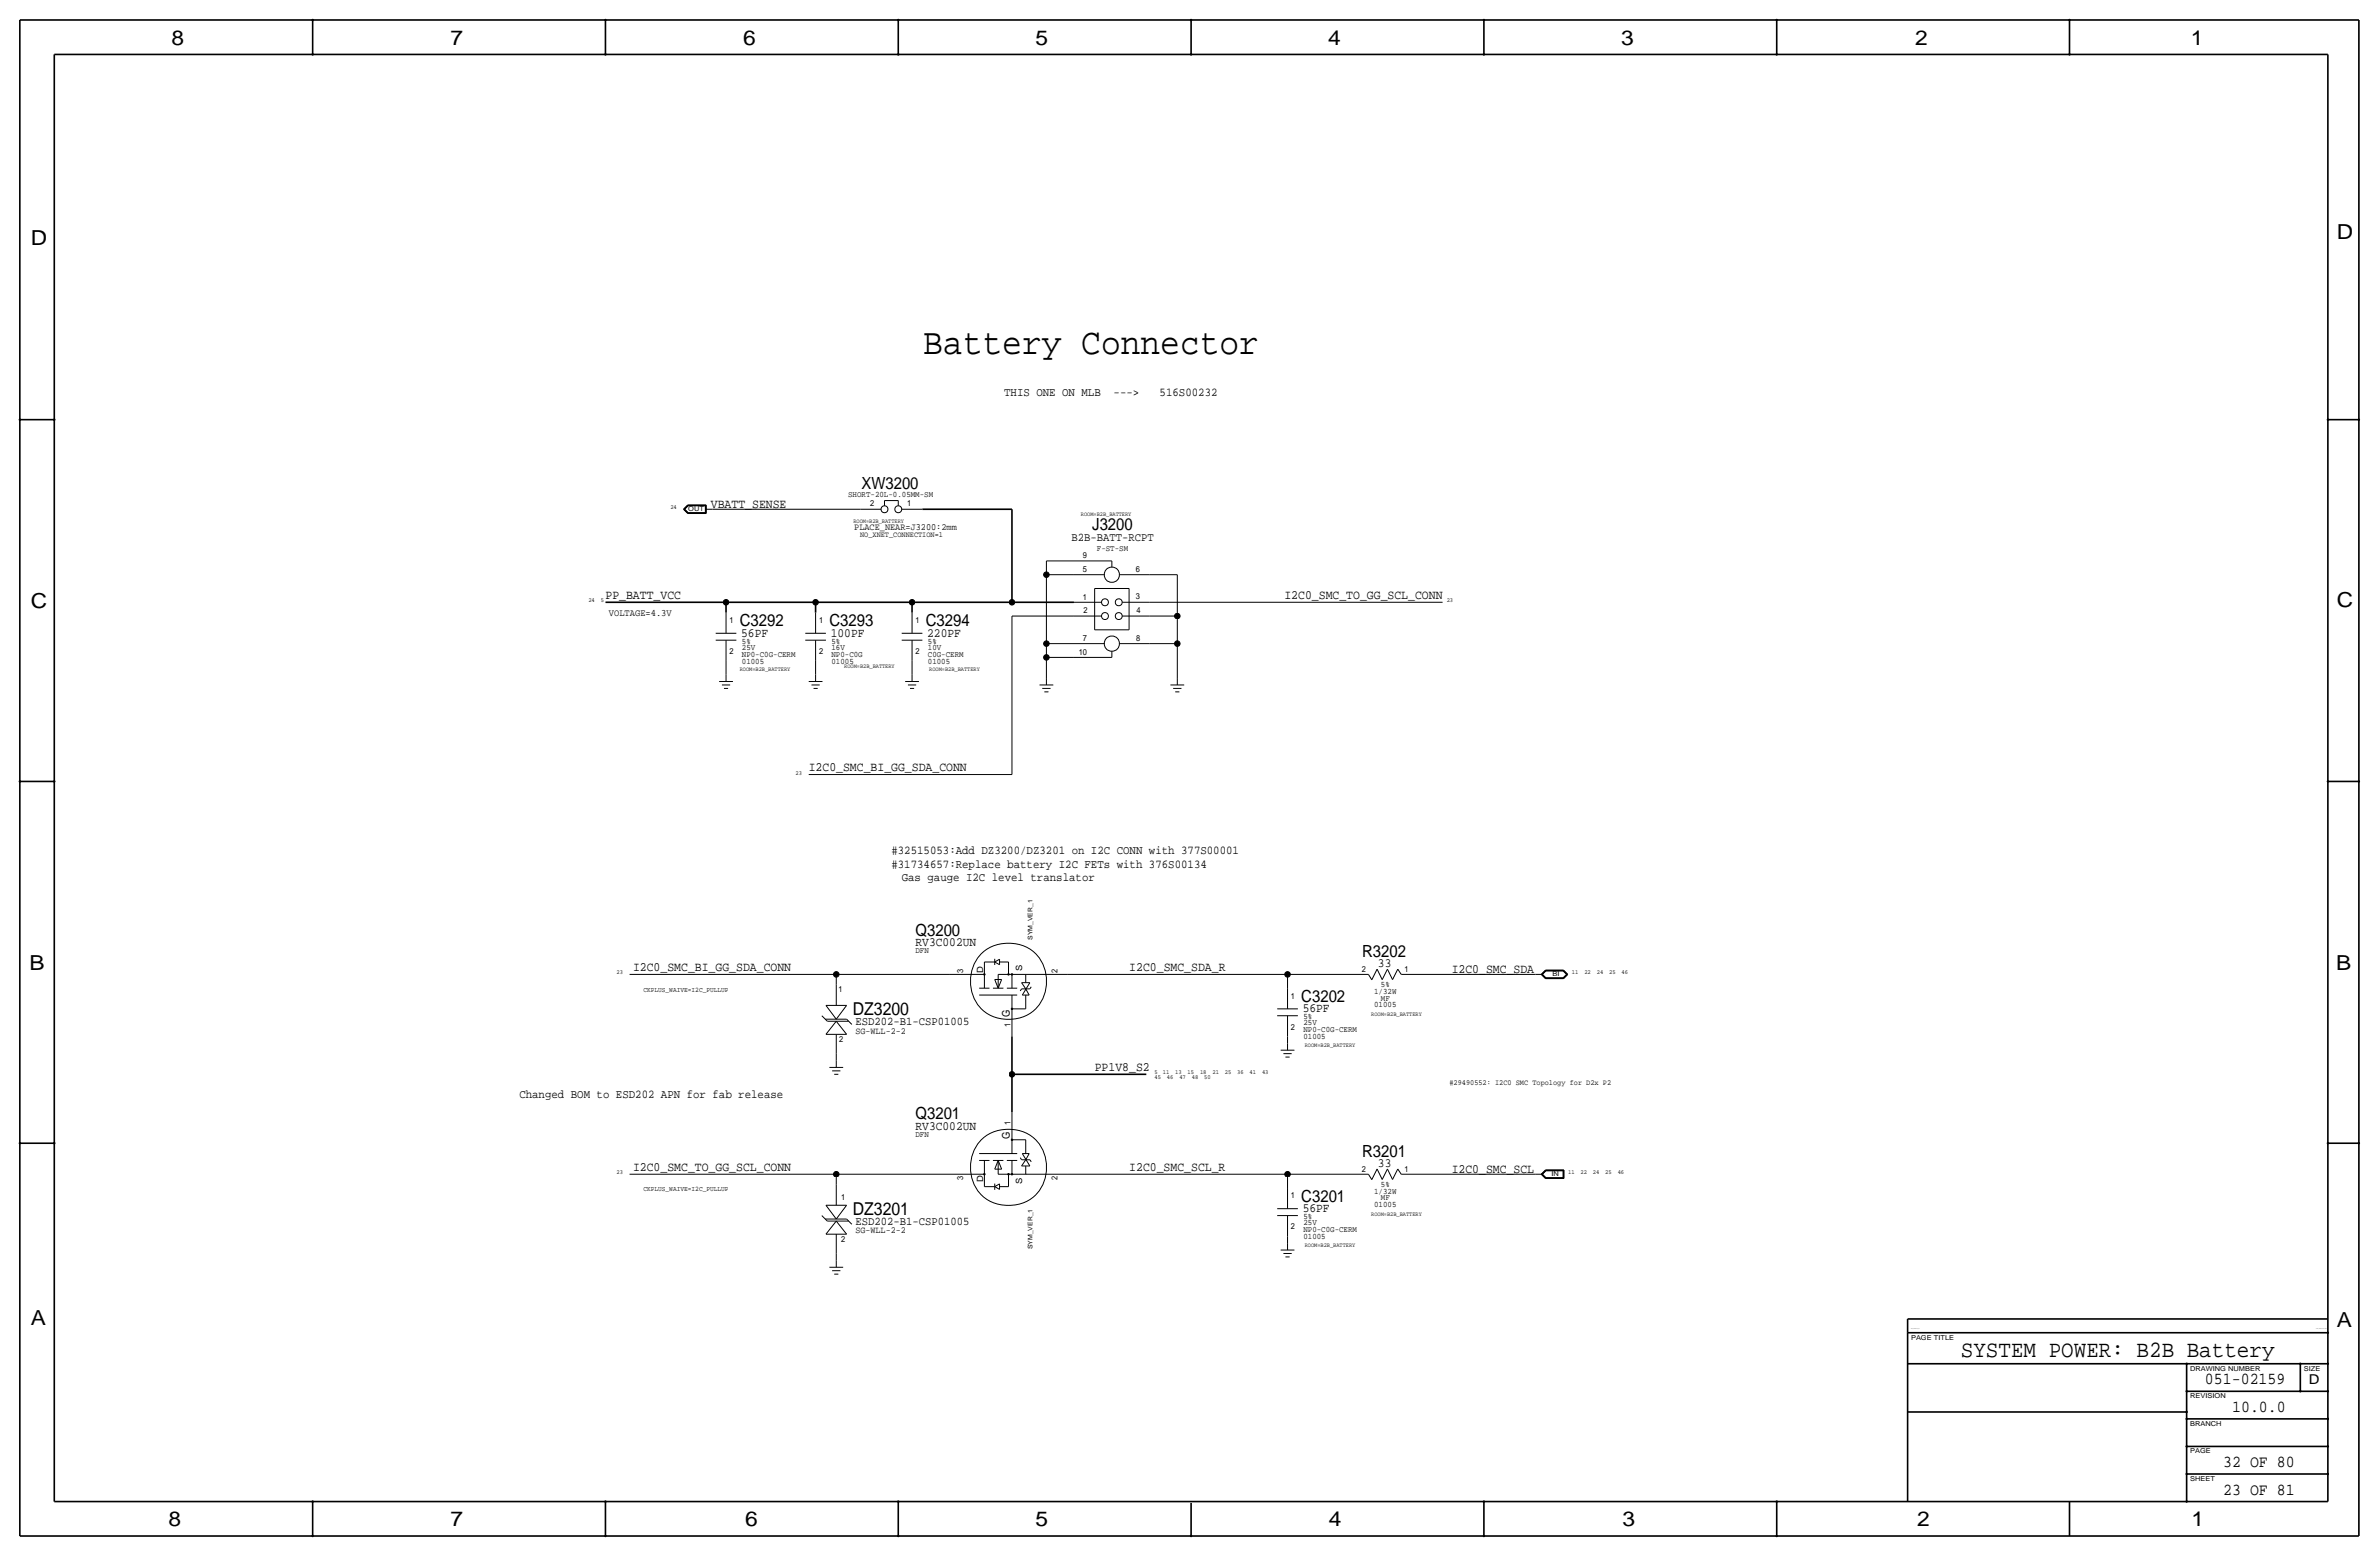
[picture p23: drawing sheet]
<svg xmlns="http://www.w3.org/2000/svg" width="877mm" height="574mm" viewBox="0 0 877 574" stroke-linecap="round" stroke-linejoin="round" font-family="sans-serif">
<defs><g id="words">
<text font-size="13.6" x="340.4" y="130.6">Battery Connector</text>
<text font-size="8.6" x="722.9" y="500.1">SYSTEM POWER: B2B Battery</text>
<g font-size="7.6">
<text x="63.2" y="16.5">8</text>
<text x="166.1" y="16.5">7</text>
<text x="274" y="16.5">6</text>
<text x="381.7" y="16.5">5</text>
<text x="489.7" y="16.5">4</text>
<text x="597.6" y="16.5">3</text>
<text x="706.1" y="16.5">2</text>
<text x="807.7" y="16.5">1</text>
<text x="861.5" y="88.1">D</text>
<text x="11.4" y="90.4">D</text>
<text x="11.4" y="224.3">C</text>
<text x="861.5" y="223.8">C</text>
<text x="10.8" y="357.6">B</text>
<text x="861.3" y="357.4">B</text>
<text x="11.3" y="488.4">A</text>
<text x="861.5" y="489.2">A</text>
<text x="62.2" y="562.6">8</text>
<text x="166" y="562.6">7</text>
<text x="274.8" y="562.6">6</text>
<text x="381.7" y="562.6">5</text>
<text x="489.9" y="562.6">4</text>
<text x="598.1" y="562.6">3</text>
<text x="706.8" y="562.6">2</text>
<text x="807.9" y="562.6">1</text>
</g>
<g font-size="6.5">
<text x="314.4" y="374.1">DZ3200</text>
<text x="314.4" y="447.8">DZ3201</text>
</g>
<g font-size="6.2">
<text x="317.6" y="180.3">XW3200</text>
<text x="402.7" y="195.3">J3200</text>
<text x="272.7" y="230.9">C3292</text>
<text x="305.8" y="230.9">C3293</text>
<text x="341.3" y="230.9">C3294</text>
<text x="337.5" y="345.2">Q3200</text>
<text x="502.1" y="352.8">R3202</text>
<text x="479.8" y="369.3">C3202</text>
<text x="337.5" y="412.5">Q3201</text>
<text x="502.1" y="426.5">R3201</text>
<text x="479.8" y="443">C3201</text>
<text x="812.9" y="510.3">051-02159</text>
<text x="822.9" y="520.4">10.0.0</text>
<text x="819.6" y="540.8">32 OF 80</text>
<text x="819.6" y="550.9">23 OF 81</text>
</g>
<text font-size="5" x="851.2" y="510.3">D</text>
<g font-size="4.7">
<text x="262.1" y="187.2">VBATT_SENSE</text>
<text x="223.2" y="220.7">PP_BATT_VCC</text>
<text x="473.5" y="220.7">I2C0_SMC_TO_GG_SCL_CONN</text>
<text x="273.3" y="234.7">56PF</text>
<text x="306.3" y="234.7">100PF</text>
<text x="341.8" y="234.7">220PF</text>
<text x="298.2" y="284.2">I2C0_SMC_BI_GG_SDA_CONN</text>
<text x="337.5" y="348.8">RV3C002UN</text>
<text x="233.4" y="357.9">I2C0_SMC_BI_GG_SDA_CONN</text>
<text x="416.3" y="357.9">I2C0_SMC_SDA_R</text>
<text x="508" y="356.4">33</text>
<text x="535.2" y="358.6">I2C0_SMC_SDA</text>
<text x="480.3" y="373.1">56PF</text>
<text x="403.6" y="394.7">PP1V8_S2</text>
<text x="337.5" y="416.5">RV3C002UN</text>
<text x="233.4" y="431.5">I2C0_SMC_TO_GG_SCL_CONN</text>
<text x="416.3" y="431.5">I2C0_SMC_SCL_R</text>
<text x="508" y="430">33</text>
<text x="535.2" y="432.3">I2C0_SMC_SCL</text>
<text x="480.3" y="446.8">56PF</text>
</g>
<g font-size="4.4">
<text x="370.2" y="145.8">THIS ONE ON MLB</text>
<text x="410.6" y="145.8">---&gt;</text>
<text x="427.5" y="145.8">516S00232</text>
<text x="395" y="199.4">B2B-BATT-RCPT</text>
<text x="328.6" y="314.7">#32515053:Add DZ3200/DZ3201 on I2C CONN with 377S00001</text>
<text x="328.6" y="319.8">#31734657:Replace battery I2C FETs with 376S00134</text>
<text x="332.4" y="324.9">Gas gauge I2C level translator</text>
<text x="315.4" y="377.9">ESD202-B1-CSP01005</text>
<text x="191.5" y="404.9">Changed BOM to ESD202 APN for fab release</text>
<text x="315.4" y="451.6">ESD202-B1-CSP01005</text>
</g>
<g font-size="3.9">
<text x="372.3" y="375" transform="rotate(-90 372.3 375)">G</text>
<text x="372.3" y="419.7" transform="rotate(-90 372.3 419.7)">G</text>
</g>
<text font-size="3.6" x="224.5" y="227.1">VOLTAGE=4.3V</text>
<g font-size="3.5">
<text x="314.9" y="195.3">PLACE_NEAR=J3200:2mm</text>
<text x="315.4" y="381">SG-WLL-2-2</text>
<text x="315.4" y="454.7">SG-WLL-2-2</text>
</g>
<g font-size="3.2">
<text x="362.4" y="358.6" transform="rotate(-90 362.4 358.6)">D</text>
<text x="376.9" y="357.8" transform="rotate(-90 376.9 357.8)">S</text>
<text x="362.4" y="435.9" transform="rotate(-90 362.4 435.9)">D</text>
<text x="376.9" y="436.5" transform="rotate(-90 376.9 436.5)">S</text>
</g>
<g font-size="3.1">
<text x="312.7" y="183.1">SHORT-20L-0.05MM-SM</text>
<text x="320.8" y="186.7">2</text>
<text x="334.5" y="186.7">1</text>
<text x="404.4" y="202.9">F-ST-SM</text>
<text x="399.2" y="205.7">9</text>
<text x="399.2" y="210.8">5</text>
<text x="418.7" y="210.8">6</text>
<text x="399.2" y="221">1</text>
<text x="418.8" y="220.7">3</text>
<text x="399.5" y="225.8">2</text>
<text x="418.9" y="226.1">4</text>
<text x="268.9" y="229.6">1</text>
<text x="302" y="229.6">1</text>
<text x="337.5" y="229.6">1</text>
<text x="273.5" y="239.5">25V</text>
<text x="273.5" y="237.2">5%</text>
<text x="306.5" y="239.5">16V</text>
<text x="306.5" y="237.2">5%</text>
<text x="342.1" y="239.5">10V</text>
<text x="342.1" y="237.2">5%</text>
<text x="399.2" y="236.2">7</text>
<text x="418.8" y="236.2">8</text>
<text x="268.9" y="241">2</text>
<text x="273.5" y="244.6">01005</text>
<text x="273.5" y="242.1">NP0-C0G-CERM</text>
<text x="302" y="241">2</text>
<text x="306.5" y="242.1">NP0-C0G</text>
<text x="306.5" y="244.6">01005</text>
<text x="337.5" y="241">2</text>
<text x="342.1" y="244.6">01005</text>
<text x="342.1" y="242.1">C0G-CERM</text>
<text x="397.7" y="241.3">10</text>
<text x="337.5" y="351.3">DFN</text>
<text x="355" y="358.6" transform="rotate(-90 355 358.6)">3</text>
<text x="389.8" y="358.6" transform="rotate(-90 389.8 358.6)">2</text>
<text x="502.1" y="358.4">2</text>
<text x="517.9" y="358.4">1</text>
<text x="309.1" y="365.5">1</text>
<text x="509.1" y="363.7">5%</text>
<text x="475.9" y="368">1</text>
<text x="506.6" y="371.3">01005</text>
<text x="506.6" y="366.3">1/32W</text>
<text x="509.1" y="368.8">MF</text>
<text x="480.5" y="375.7">5%</text>
<text x="480.5" y="378">25V</text>
<text x="372.6" y="378.7" transform="rotate(-90 372.6 378.7)">1</text>
<text x="475.9" y="379.5">2</text>
<text x="480.5" y="383">01005</text>
<text x="480.5" y="380.5">NP0-C0G-CERM</text>
<text x="309.3" y="384">2</text>
<text x="337.5" y="419.1">DFN</text>
<text x="372.6" y="414.8" transform="rotate(-90 372.6 414.8)">1</text>
<text x="355" y="434.9" transform="rotate(-90 355 434.9)">3</text>
<text x="389.8" y="434.9" transform="rotate(-90 389.8 434.9)">2</text>
<text x="502.1" y="432.1">2</text>
<text x="509.1" y="437.4">5%</text>
<text x="517.9" y="432.1">1</text>
<text x="310.1" y="442.5">1</text>
<text x="475.9" y="441.7">1</text>
<text x="506.6" y="439.9">1/32W</text>
<text x="509.1" y="442.5">MF</text>
<text x="480.5" y="449.3">5%</text>
<text x="506.6" y="445">01005</text>
<text x="475.9" y="453.1">2</text>
<text x="480.5" y="451.6">25V</text>
<text x="480.5" y="454.2">NP0-C0G-CERM</text>
<text x="310.1" y="457.7">2</text>
<text x="480.5" y="456.7">01005</text>
</g>
<g font-size="2.9">
<text x="317.1" y="197.9">NO_XNET_CONNECTION=1</text>
<text x="534.4" y="399.8">#29490552: I2C0 SMC Topology for D2x P2</text>
</g>
<g font-size="2.6">
<text x="237.2" y="365.5">CKPLUS_WAIVE=I2C_PULLUP</text>
<text x="237.2" y="439.2">CKPLUS_WAIVE=I2C_PULLUP</text>
</g>
<g font-size="2.5">
<text x="253.7" y="188.5">OUT</text>
<text x="572.4" y="359.9">BI</text>
<text x="572" y="433.6">IN</text>
<text x="704.5" y="493.8">PAGE TITLE</text>
<text x="807.4" y="505.2">DRAWING NUMBER</text>
<text x="849.3" y="505.2">SIZE</text>
<text x="807.4" y="515.4">REVISION</text>
<text x="807.4" y="525.5">BRANCH</text>
<text x="807.4" y="535.7">PAGE</text>
<text x="807.4" y="545.8">SHEET</text>
</g>
<g font-size="2.3">
<text x="247.1" y="187.7">24</text>
<text x="216.9" y="222">24</text>
<text x="221.5" y="222">5</text>
<text x="533.3" y="222">23</text>
<text x="293.3" y="285.5">23</text>
<text x="380.7" y="346.5" transform="rotate(-90 380.7 346.5)">SYM_VER_1</text>
<text x="227.3" y="359.2">23</text>
<text x="579.5" y="359.2">11</text>
<text x="584.1" y="359.2">22</text>
<text x="588.7" y="359.2">24</text>
<text x="593.2" y="359.2">25</text>
<text x="597.8" y="359.2">46</text>
<text x="425.6" y="396">5</text>
<text x="428.7" y="396">11</text>
<text x="433.3" y="396">13</text>
<text x="437.8" y="396">15</text>
<text x="442.4" y="396">18</text>
<text x="447" y="396">21</text>
<text x="451.6" y="396">25</text>
<text x="456.1" y="396">36</text>
<text x="460.7" y="396">41</text>
<text x="465.3" y="396">43</text>
<text x="425.7" y="397.8">45</text>
<text x="430.2" y="397.8">46</text>
<text x="434.8" y="397.8">47</text>
<text x="439.4" y="397.8">48</text>
<text x="443.9" y="397.8">50</text>
<text x="227.3" y="432.8">23</text>
<text x="578.1" y="432.8">11</text>
<text x="582.7" y="432.8">22</text>
<text x="587.2" y="432.8">24</text>
<text x="591.8" y="432.8">25</text>
<text x="596.4" y="432.8">46</text>
<text x="380.7" y="460.5" transform="rotate(-90 380.7 460.5)">SYM_VER_1</text>
</g>
<g font-size="2.2">
<text x="398.5" y="190.2">ROOM=B2B_BATTERY</text>
<text x="314.7" y="192.8">ROOM=B2B_BATTERY</text>
<text x="272.7" y="247.4">ROOM=B2B_BATTERY</text>
<text x="311.2" y="246.1">ROOM=B2B_BATTERY</text>
<text x="342.6" y="247.4">ROOM=B2B_BATTERY</text>
<text x="505.5" y="374.4">ROOM=B2B_BATTERY</text>
<text x="481" y="385.8">ROOM=B2B_BATTERY</text>
<text x="505.5" y="448.1">ROOM=B2B_BATTERY</text>
<text x="481" y="459.5">ROOM=B2B_BATTERY</text>
</g>
<g font-size=".4">
<text x="704.5" y="490">SYNC_MASTER=sync</text>
<text x="853.9" y="490">SYNC_DATE=04/14/2017</text>
</g>
</g></defs>
<g fill="none" stroke="#000" stroke-width=".37">
<path d="M252 187.7l1.5 1.6zM252 187.7l1.5-1.6zM252.1 187.7l1.5-1.5zM252.1 187.7l1.5 1.5zM252.3 187.7l1.3-1.4zM252.3 187.7l1.3 1.4zM252.4 187.7l1.3 1.3zM252.4 187.7l1.3-1.3zM253.5 186.1h6.8zM253.5 189.3h6.8zM253.6 189.2h6.6zM253.6 186.2h6.6z"/>
<path d="M253.6 186.3h6.5zM253.6 189.1h6.5zM253.7 186.4h6.3zM253.7 189h6.3zM260 186.4v2.6zM260 187.7h2.6zM260.1 186.3v2.8zM260.2 186.2v3zM260.3 186.1v3.2zM262.6 187.7h54.6zM317.2 187.7h7.6zM326.1 184.5h5.1z"/>
<path d="M326.1 184.5v1.9zM331.2 184.5v1.9zM332.4 187.7h7.7zM385.8 211.8v25.4zM385.8 211.8h10.1zM385.8 206.8v5zM385.8 206.8h10.1zM395.9 211.8h11.2zM395.9 206.8h14zM403.6 216.9v15.3zM403.6 216.9h12.7zM409.9 206.8v2.2z"/>
<path d="M412.7 211.8h11.2zM416.3 216.9v15.3zM423.9 211.8h10.1zM434 211.8v15.3zM263.9 233.4h7.6zM263.9 236h7.6zM267.7 225.8v7.6zM267.7 236v7.6zM296.9 236h7.6zM296.9 233.4h7.6zM300.7 225.8v7.6zM300.7 236v7.6z"/>
<path d="M332.4 236h7.7zM332.4 233.4h7.7zM336.2 225.8v7.6zM336.2 236v7.6zM373.1 227.1h22.8zM373.1 227.1v58.4zM385.8 237.2h10.1zM385.8 237.2v5.1zM395.9 227.1h10.2zM395.9 222h10.2zM395.9 237.2h11.2zM403.6 232.2h12.7z"/>
<path d="M412.7 237.2h11.2zM413.7 227.1h10.2zM413.7 222h10.2zM423.9 237.2h10.1zM423.9 227.1h10.1zM423.9 222h107.9zM434 227.1v10.1zM434 237.2v12.7zM265.1 251.2h5.1zM266.1 252.5h3.1zM266.9 253.7h1.5zM267.7 243.6v5.1z"/>
<path d="M267.7 248.7v2.5zM298.1 251.2h5.1zM299.2 252.5h3zM299.9 253.7h1.5zM300.7 243.6v5.1zM300.7 248.7v2.5zM333.7 251.2h5.1zM334.7 252.5h3.1zM335.5 253.7h1.5zM336.2 243.6v5.1zM336.2 248.7v2.5zM383.2 252.5h5.1z"/>
<path d="M384.3 253.7h3zM385 255h1.5zM385.8 242.3h10.1zM385.8 242.3v7.6zM385.8 249.9v2.6zM395.9 242.3h14zM409.9 240v2.3zM431.5 252.5h5.1zM432.5 253.7h3.1zM433.3 255h1.5zM434 249.9v2.6zM298.1 285.5h75z"/>
<path d="M232.1 359.2h76.2zM308.3 359.2v3.8zM308.3 359.2h41.9zM350.2 359.2h12.7zM361.3 352.1a14.7 14.7 0 0 1 22.1 1.3 14.5 14.5 0 0 1-5.5 21.1 14.3 14.3 0 0 1-18.6-6.1 15.1 15.1 0 0 1 2-16.3zM362.9 354.6h3.8zM362.9 354.6v9.6zM366.7 354.6l1.8-1zM366.7 354.6l1.8 1zM366.7 353.4v2.3zM368 359.2h25.4zM368 359.2v5z"/>
<path d="M368.5 354.6h3.3zM368.5 353.6v2zM371.8 354.6v4.6zM373.1 359.2v5zM378.2 359.2v3zM393.4 359.2h81.3zM474.7 359.2h24.1zM474.7 359.2v5zM498.8 359.2h5.7zM504.5 359.2l1.3 2zM507.7 357.2l1.9 3.9zM507.7 357.2l-1.9 3.9z"/>
<path d="M511.5 357.2l1.9 3.9zM511.5 357.2l-1.9 3.9zM515.3 357.2l1.3 2zM515.3 357.2l-1.9 3.9zM516.6 359.2h5.1zM521.7 359.2h44.4zM566.1 359.2h2.6zM568.2 359.2l1.6 1.5zM568.3 359.2l1.5-1.5zM568.4 359.2l1.4 1.4zM568.5 359.2l1.4-1.4zM568.5 359.2l1.4 1.3z"/>
<path d="M568.7 359.2l1.2-1.3zM568.7 359.2l1.2 1.2zM569.8 357.6h6.6zM569.8 357.6l-1.6 1.6zM569.8 357.7h6.6zM569.9 357.8h6.4zM569.9 357.9h6.4zM576.3 357.9l1.2 1.3zM576.3 357.8l1.4 1.4zM576.4 357.7l1.4 1.5zM576.4 357.6l1.6 1.6zM577.7 359.2l-1.4 1.3z"/>
<path d="M578 359.2l-1.6 1.5zM303 374.4l2 2zM304.2 375.7h7.9zM304.5 370.6h7.6zM304.5 370.6l3.8 5.1zM305 376.4h7.9zM308.3 363v7.6zM308.3 376.4l-3.8 4.9zM308.3 376.4l3.8 4.9zM312.1 375.7l1.9 1.9zM312.1 370.6l-3.8 5.1zM361 366.8h14z"/>
<path d="M361 364.2h3.8zM366.1 364.2h3.8zM366.7 361h2.6zM366.7 361l1.3 3.2zM369.3 361l-1.3 3.2zM371.2 364.2h3.8zM373.1 371.9h5.1zM373.1 366.8v15.2zM376.6 362.2l1.6 2.3zM376.6 364.5l-.5 .8zM376.6 364.5h3.1zM376.6 362.2h3.1z"/>
<path d="M376.9 366.8h2.5zM378.2 366.8v5.1zM378.2 364.5l1.2 2.3zM379.7 362.2l-2.8 4.6zM380.2 363.7l-.5 .8zM470.9 374.4h7.6zM470.9 371.9h7.6zM474.7 364.2v7.7zM474.7 374.4v7.6zM569.8 360.7h6.6zM569.8 360.6h6.6zM569.9 360.5h6.4z"/>
<path d="M569.9 360.4h6.4zM576.3 360.4l1.2-1.2zM576.4 360.6l1.4-1.4zM304.5 381.3h7.6zM305.8 393.4h5zM306.8 394.7h3zM307.5 396h1.6zM308.3 388.4v2.5zM308.3 381.3v7.1zM308.3 390.9v2.5zM472.1 387.1h5.1zM473.2 388.4h3z"/>
<path d="M473.9 389.6h1.5zM474.7 382v2.6zM474.7 384.6v2.5zM373.1 410v15.2zM232.1 432.8h76.2zM308.3 432.8v3.8zM308.3 436.6v7.6zM308.3 432.8h41.9zM350.2 432.8h12.7zM361 425.2h14zM361 427.7h3.8zM361.3 420.6a14.7 14.7 0 0 1 22.1 1.4 14.5 14.5 0 0 1-5.5 21.1 14.3 14.3 0 0 1-18.6-6.1 15.1 15.1 0 0 1 2-16.4z"/>
<path d="M362.9 437.4h3.8zM362.9 427.7v9.7zM366.1 427.7h3.8zM366.7 437.4l1.8 1zM366.7 430.9h2.6zM366.7 437.4l1.8-1zM366.7 436.3v2.3zM368 432.8h25.4zM368 427.7v5.1zM368 427.7l-1.3 3.2zM368 427.7l1.3 3.2zM368.5 437.4h3.3z"/>
<path d="M368.5 436.4v2zM371.2 427.7h3.8zM371.8 432.8v4.6zM373.1 420.1h5.1zM373.1 427.7v5.1zM376.1 426.7l.5 .8zM376.6 427.5h3.1zM376.6 429.8h3.1zM376.9 425.2h2.5zM376.9 425.2l2.8 4.6zM378.2 420.1v5.1zM378.2 429.8v3z"/>
<path d="M378.2 427.5l-1.6 2.3zM379.4 425.2l-1.2 2.3zM379.7 427.5l.5 .7zM393.4 432.8h81.3zM474.7 432.8h24.1zM474.7 432.8v5.1zM474.7 437.9v7.6zM498.8 432.8h5.7zM504.5 432.8l1.3 2zM507.7 430.9l1.9 3.8zM507.7 430.9l-1.9 3.8zM511.5 430.9l1.9 3.8z"/>
<path d="M511.5 430.9l-1.9 3.8zM515.3 430.9l1.3 1.9zM515.3 430.9l-1.9 3.8zM516.6 432.8h5.1zM521.7 432.8h44.4zM566.1 432.8h2.6zM568.2 432.8l1.6 1.6zM568.3 432.8l1.5-1.5zM568.4 432.8l1.4 1.5zM568.5 432.8l1.4-1.4zM568.5 432.8l1.4 1.4zM568.7 432.8l1.2-1.3z"/>
<path d="M568.7 432.8l1.2 1.3zM569.8 431.2h6.8zM569.8 431.2l-1.6 1.6zM569.8 434.4h6.8zM569.8 434.3h6.7zM569.8 431.3h6.7zM569.9 434.2h6.5zM569.9 431.4h6.5zM569.9 431.5h6.4zM569.9 434.1h6.4zM576.3 431.5v2.6zM576.4 431.4v2.8z"/>
<path d="M576.5 431.3v3zM576.6 431.2v3.2zM303 448.1l2 2zM304.2 449.3h7.9zM304.5 444.2h7.6zM304.5 454.9h7.6zM304.5 444.2l3.8 5.1zM305 450.1h7.9zM308.3 454.9v7.1zM308.3 450.1l-3.8 4.8zM308.3 450.1l3.8 4.8zM312.1 449.3l1.9 2z"/>
<path d="M312.1 444.2l-3.8 5.1zM470.9 448.1h7.6zM470.9 445.5h7.6zM474.7 455.7v2.5zM474.7 458.2v2.6zM474.7 448.1v7.6zM305.8 467.1h5zM306.8 468.4h3zM307.5 469.6h1.6zM308.3 462v2.6zM308.3 464.6v2.5zM472.1 460.8h5.1z"/>
<path d="M473.2 462h3zM473.9 463.3h1.5z"/>
<circle cx="326.1" cy="187.7" r="1.28"/>
<circle cx="331.2" cy="187.7" r="1.28"/>
<circle cx="409.9" cy="211.9" r="2.82"/>
<circle cx="407.4" cy="227.1" r="1.28"/>
<circle cx="407.4" cy="222" r="1.28"/>
<circle cx="409.9" cy="237.3" r="2.82"/>
<circle cx="412.4" cy="227.1" r="1.28"/>
<circle cx="412.4" cy="222" r="1.28"/>
</g>
<g fill="none" stroke="#000" stroke-width=".6" stroke-linecap="butt">
<path d="M7.3 7.4v558.8zM7.3 7.4h862.3zM115.3 7.4v12.7zM223.2 7.4v12.7zM331.2 7.4v12.7zM439.1 7.4v12.7zM547.1 7.4v12.7zM655 7.4v12.7zM763 7.4v12.7zM869.6 7.4v558.8zM20 20.1v533.4zM20 20.1h838.2z"/>
<path d="M858.2 20.1v533.4zM7.3 154.7h12.7zM858.2 154.7h11.4zM340.1 187.7h33zM373.1 187.7v34.3zM223.2 222h44.5zM267.7 222h33zM267.7 222v3.8zM300.7 222h35.5zM300.7 222v3.8zM336.2 222v3.8zM336.2 222h36.9z"/>
<path d="M373.1 222h22.8zM7.3 288h12.7zM858.2 288h11.4zM373.1 396h49.5zM373.1 382v14zM373.1 396v14zM7.3 421.4h12.7zM858.2 421.4h11.4zM703.3 491.2h154.9zM703.3 486.2h154.9zM703.3 486.2v5zM703.3 491.2v62.3z"/>
<path d="M703.3 502.7h154.9zM806.1 502.7v50.8zM806.1 512.8h52.1zM848.1 502.7v10.1zM703.3 520.4h102.8zM806.1 533.1h52.1zM806.1 523h52.1zM20 553.5h838.2zM115.3 553.5v12.7zM223.2 553.5v12.7zM331.2 553.5v12.7zM439.1 554v12.2z"/>
<path d="M547.1 553.5v12.7zM655 553.5v12.7zM763 553.5v12.7zM806.1 543.3h52.1zM7.3 566.2h862.3z"/>
</g>
<g fill="#000" stroke="#000" stroke-width=".37">
<path d="M115.1 7.2h.4v.3h-.4zM115.1 19.9h.4v.3h-.4zM223 7.2h.4v.3h-.4zM223 19.9h.4v.3h-.4zM331 19.9h.4v.3h-.4zM331 7.2h.4v.3h-.4zM438.9 7.2h.4v.3h-.4zM438.9 19.9h.4v.3h-.4zM546.9 7.2h.4v.3h-.4zM546.9 19.9h.4v.3h-.4zM654.8 19.9h.4v.3h-.4zM654.8 7.2h.4v.3h-.4z"/>
<path d="M762.8 19.9h.4v.3h-.4zM762.8 7.2h.4v.3h-.4zM7.1 154.5h.4v.4h-.4zM19.8 154.5h.4v.4h-.4zM858 154.5h.4v.4h-.4zM869.5 154.5h.3v.4h-.3zM7.1 287.9h.4v.3h-.4zM19.8 287.9h.4v.3h-.4zM858 287.9h.4v.3h-.4zM869.5 287.9h.3v.3h-.3zM362.7 359h.4v.3h-.4zM371.6 359h.4v.3h-.4z"/>
<path d="M372.9 359h.4v.3h-.4zM372.9 371.7h.4v.3h-.4zM372.9 419.9h.4v.4h-.4zM7.1 421.2h.4v.4h-.4zM19.8 421.2h.4v.4h-.4zM362.7 432.6h.4v.4h-.4zM371.6 432.6h.4v.4h-.4zM372.9 432.6h.4v.4h-.4zM858 421.2h.4v.4h-.4zM869.5 421.2h.3v.4h-.3zM858 491.1h.4v.3h-.4zM806 502.5h.3v.3h-.3z"/>
<path d="M806 512.7h.3v.3h-.3zM847.9 512.7h.3v.3h-.3zM847.9 502.5h.3v.3h-.3zM858 502.5h.4v.3h-.4zM858 512.7h.4v.3h-.4zM806 520.3h.3v.3h-.3zM806 522.8h.3v.4h-.3zM806 533h.3v.3h-.3zM858 522.8h.4v.4h-.4zM858 533h.4v.3h-.4zM115.1 553.3h.4v.3h-.4zM223 553.3h.4v.3h-.4z"/>
<path d="M331 553.3h.4v.3h-.4zM546.9 553.3h.4v.3h-.4zM654.8 553.3h.4v.3h-.4zM806 543.1h.3v.4h-.3zM806 553.3h.3v.3h-.3zM858 543.1h.4v.4h-.4zM115.1 566h.4v.3h-.4zM223 566h.4v.3h-.4zM331 566h.4v.3h-.4zM438.9 566h.4v.3h-.4zM546.9 566h.4v.3h-.4zM654.8 566h.4v.3h-.4z"/>
<circle cx="385.8" cy="211.8" r="1.02"/>
<circle cx="267.7" cy="222" r="1.02"/>
<circle cx="300.7" cy="222" r="1.02"/>
<circle cx="336.2" cy="222" r="1.02"/>
<circle cx="373.1" cy="222" r="1.02"/>
<circle cx="385.8" cy="237.2" r="1.02"/>
<circle cx="434" cy="237.2" r="1.02"/>
<circle cx="434" cy="227.1" r="1.02"/>
<circle cx="385.8" cy="242.3" r="1.02"/>
<circle cx="308.3" cy="359.2" r="1.02"/>
<circle cx="474.7" cy="359.2" r="1.02"/>
<circle cx="373.1" cy="396" r="1.02"/>
<circle cx="308.3" cy="432.8" r="1.02"/>
<circle cx="474.7" cy="432.8" r="1.02"/>
</g>
<use href="#words"/>
</svg>
